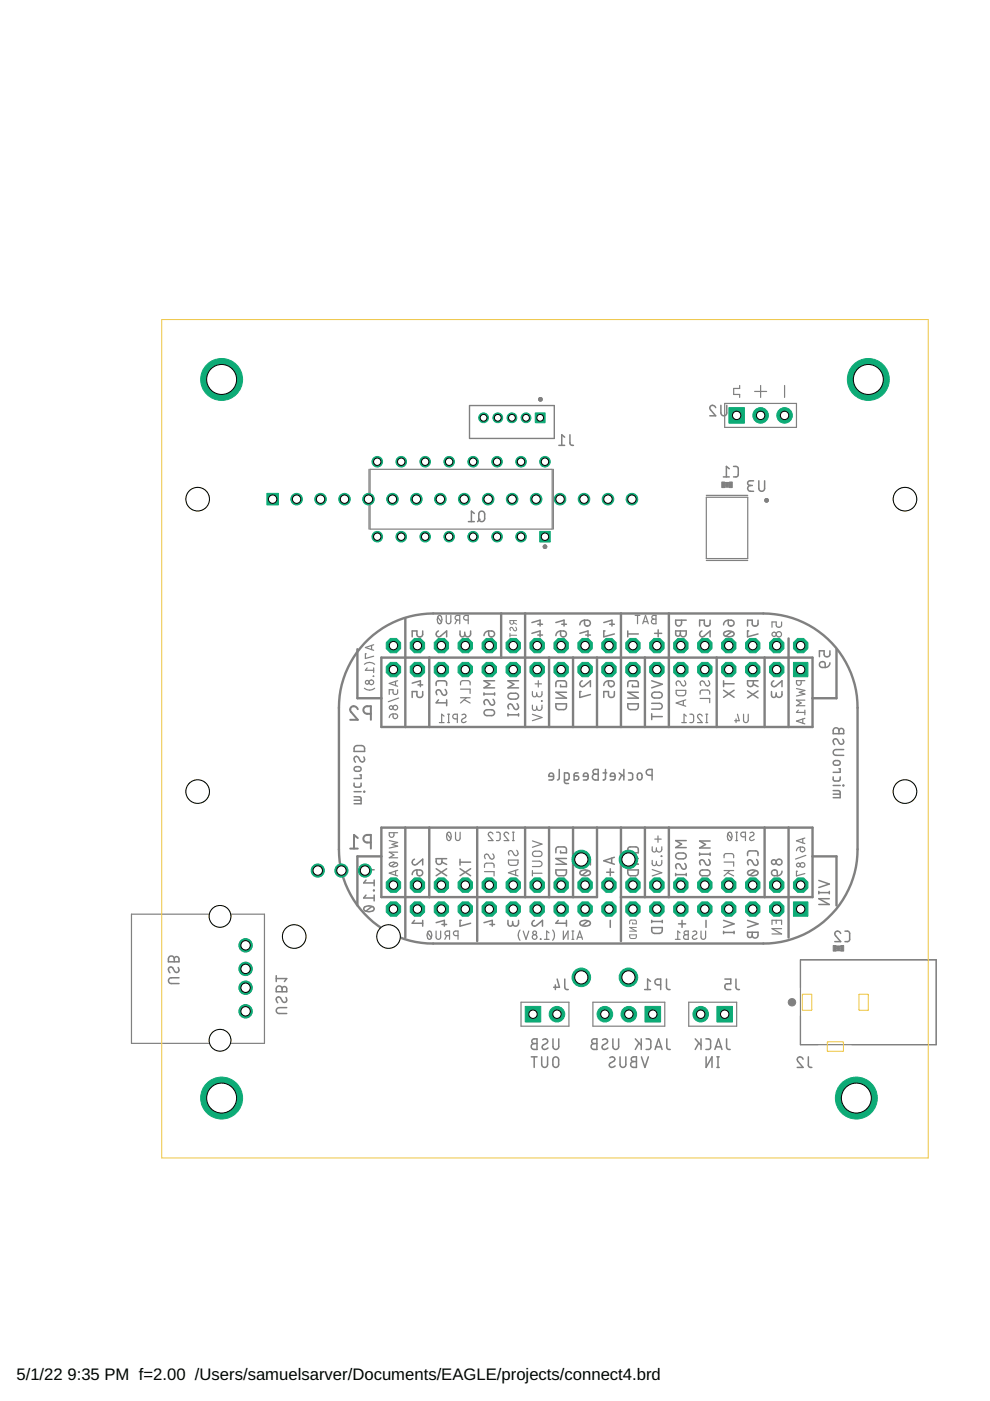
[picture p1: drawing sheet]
<svg xmlns="http://www.w3.org/2000/svg" width="210mm" height="297mm" viewBox="0 0 210 297" stroke-linecap="round" stroke-linejoin="round" font-family="sans-serif">
<defs><g id="words">
<g font-size="3.5">
<text x="3.5" y="292.5">5/1/22</text>
<text x="14.3" y="292.5">9:35 PM f=2.00 /Users/samuelsarver/Documents/EAGLE/projects/connect4.brd</text>
</g>
</g></defs>
<g fill="none" stroke="#808080" stroke-width=".32">
<path d="M118.5 94.4h1.2M119.7 92.7l-.6-.5v2.2M120.8 92.2l.1 1.9 .3 .3h.4M151.7 86.4a.62 .62 0 0 0-.8-.4 .62 .62 0 0 0-.2 .9l1 1.3h-1.2M152.8 85.9v1.6a.62 .62 0 0 0 .7 .7 .62 .62 0 0 0 .6-.7v-1.6M154.6 99.4l-.6-.5v2.2M155.5 98.9h.7l.3 .5-.1 1.5-.2 .2h-.7M99.3 110.6h1.3M100.6 108.9l-.7-.5v2.2M101.8 108.5l.5-.1 .3 .2 .2 1.4a.62 .62 0 0 1-.7 .6 .62 .62 0 0 1-.6-.6v-1.2zM101.8 110.1l-.5 .5M153.4 101.1h1.2"/>
<path d="M153.6 103.3h1M153.6 102.3h1M159.1 102.9a.61 .61 0 0 0-.6 .6 .61 .61 0 0 0 .6 .7h.7M159.8 101.9h-.8a.5 .5 0 0 0-.5 .5 .5 .5 0 0 0 .5 .5h.5M160.9 101.9v1.6a.61 .61 0 0 0 .6 .7 .61 .61 0 0 0 .6-.7v-1.6M89.6 133.8v.7a.62 .62 0 0 1-.6 .5 .62 .62 0 0 1-.6-.5v-.7h-1v1.2M93 133.8a.61 .61 0 0 0-.5 .8 .61 .61 0 0 0 1 .2l1.2-1v1.2M97.5 133.8v.7a.5 .5 0 0 0 .5 .5 .5 .5 0 0 0 .5-.5v-.5M99.8 133.8v.6a.62 .62 0 0 1-.6 .6 .62 .62 0 0 1-.7-.6M103.6 133.8h.6a.63 .63 0 0 1 .7 .6 .63 .63 0 0 1-.6 .6 .63 .63 0 0 1-.7-.5zM103.6 133.8l-.7 .3-.3 .7M112.8 132l1.7-.5v1.2"/>
<path d="M112.8 134.3l1.7-.5v1.2M114 132.4h1M114 134.6h1M117.9 132l1.7-.5v1.2M118.9 133.8h.6a.63 .63 0 0 1 .6 .6 .63 .63 0 0 1-.6 .6 .63 .63 0 0 1-.6-.5zM118.9 133.8l-.7 .3-.3 .7M119.1 132.4h1M122.9 134.3l1.8-.5v1.2M123.9 131.5a1.07 1.07 0 0 1 1.2 .2 .63 .63 0 0 1-.3 1 .63 .63 0 0 1-.9-.5zM123.9 131.5l-.7 .3-.3 .7M124.2 134.6h1M128 132l1.8-.5v1.2"/>
<path d="M128.3 133.8h-.3v1.2l2.3-.6M129.3 132.4h1M133.1 133.8v1.2M133.1 134.4h2.2M138.8 134.3h1.5M139.6 133.5v1.5M143.3 133.8h2.2v.6a.62 .62 0 0 1-.6 .6 .62 .62 0 0 1-.6-.6 .5 .5 0 0 1-.5 .5 .5 .5 0 0 1-.5-.5zM144.3 133.8v.6M144.5 131.5v.6a.62 .62 0 0 1-.6 .6 .62 .62 0 0 1-.6-.6v-.6h2.2M148.8 133.8a.62 .62 0 0 0-.4 .9 .62 .62 0 0 0 .9 .1l1.3-1v1.2M150.6 131.5v.7a.63 .63 0 0 1-.7 .5 .63 .63 0 0 1-.6-.5v-.7h-1v1.2M153.6 134.1a1.39 1.39 0 0 1 2 .3 1.31 1.31 0 0 1-1.9 .4l-.3-.4z"/>
<path d="M154.4 131.5h.6a.62 .62 0 0 1 .6 .6 .62 .62 0 0 1-.5 .6 .62 .62 0 0 1-.7-.5zM154.4 131.5l-.7 .3-.3 .7M155.2 133.9l-1.3 1M158.7 133.8h-.2v1.2l2.2-.6M160.7 131.5v.7a.63 .63 0 0 1-.6 .5 .63 .63 0 0 1-.6-.5v-.7h-1v1.2M176 138v.7a.63 .63 0 0 1-.7 .5 .63 .63 0 0 1-.6-.5v-.7h-1v1.2M75.2 158.3l.5-.2h1.2l.4 .4v.8h-2.2zM87.4 144.8l1.7-.5v1.3M88.6 145.2h1M89.6 146.6v.8a.62 .62 0 0 1-.6 .5 .62 .62 0 0 1-.6-.5v-.8h-1v1.3M92.5 145.3v-.6l.5-.4 1.4 .1 .3 .3v.6M93 148.4l-.5 .6h2.2"/>
<path d="M94.4 146.2a.63 .63 0 0 1 .3 .7 .63 .63 0 0 1-.7 .5l-.6-.9a.57 .57 0 0 0-.9-.1 .57 .57 0 0 0 .1 .9M94.7 148.4v1.2M102.6 147.2h2.3M102.6 146.9v.5M102.7 150.7l.6-.2h.9a.62 .62 0 0 1 .7 .6 .62 .62 0 0 1-.7 .6l-1.3-.1-.3-.5zM104.5 148.3a.63 .63 0 0 1 .4 .7 .63 .63 0 0 1-.7 .5l-.7-.9a.56 .56 0 0 0-.8-.1 .56 .56 0 0 0 .1 .9M104.9 144.3h-2.3l1.3 .8-1.3 .7h2.3M104.9 146.9v.5M107.7 151.6h2.2M107.7 151.3v.5M107.8 147.2l.3-.2h1.2a.62 .62 0 0 1 .6 .6 .62 .62 0 0 1-.6 .6l-1.4-.1-.2-.5zM109.6 149.2a.65 .65 0 0 1 .4 .8 .65 .65 0 0 1-.7 .4l-.7-.9a.56 .56 0 0 0-.8 0 .56 .56 0 0 0 .1 .8"/>
<path d="M109.9 144.3h-2.2l1.2 .8-1.2 .7h2.2M109.9 151.3v.5M117.9 149.2h2.2v.8l-.4 .4h-1.4l-.4-.4zM118.9 145.2v.4h1.2v-.9l-.3-.3h-1.6l-.3 .3v.9M120.1 146.8h-2.2l2.2 1.2h-2.2M123.2 146.6h-.3v1.3l2.3-.6M123.4 144.3a.62 .62 0 0 0-.5 .9 .62 .62 0 0 0 1 .2l1.3-1.1v1.3M129 144.3h.6a.63 .63 0 0 1 .6 .6 .63 .63 0 0 1-.5 .7 .63 .63 0 0 1-.7-.5zM129 144.3l-.7 .3-.3 .7M130.3 146.6v.8a.64 .64 0 0 1-.7 .5 .64 .64 0 0 1-.6-.5v-.8h-1v1.3M133.1 149.2h2.2v.8l-.4 .4h-1.4l-.4-.4zM134.1 145.2v.4h1.2v-.9l-.3-.3h-1.6l-.3 .3v.9"/>
<path d="M135.3 146.8h-2.2l2.2 1.2h-2.2M138.2 149.1h1.6a.61 .61 0 0 1 .6 .6 .61 .61 0 0 1-.6 .6h-1.6M138.2 144.3l2.2 .8-2.2 .7M138.2 151.9h2.2M138.2 151.3v1.3M138.3 147l.5-.3h1a.62 .62 0 0 1 .6 .7 .62 .62 0 0 1-.6 .6l-1.4-.1-.2-.3zM153.4 145h2.2M153.4 144.3v1.3M153.4 146.3l2.2 1.5M155.6 146.3l-2.2 1.5M158.5 146.5l2.2 1.5M159.7 144.3v.7a.61 .61 0 0 1-.6 .6 .61 .61 0 0 1-.6-.6v-.7h2.2"/>
<path d="M159.7 145.1l1 .5M160.7 146.5l-2.2 1.5M163.6 146.6v.8a.5 .5 0 0 0 .5 .5 .5 .5 0 0 0 .5-.5v-.5M164.1 144.3a.62 .62 0 0 0-.5 .9 .62 .62 0 0 0 1 .2l1.2-1.1v1.3M165.8 146.6v.7a.61 .61 0 0 1-.6 .6 .61 .61 0 0 1-.6-.6M173.8 140.5a.62 .62 0 0 1 .7-.2 .62 .62 0 0 1 .5 .5v.7h-.8l-.4-.4zM176 140.5l-.3 .7-.7 .3M176.8 154.6a.62 .62 0 0 1 .7-.3 .62 .62 0 0 1 .4 .6 .5 .5 0 0 1 .5-.5 .5 .5 0 0 1 .5 .5v.7h-2.2zM177.9 154.9v.7M178.7 156.8a.56 .56 0 0 1 .1 .8 .56 .56 0 0 1-.9 0l-.3-.7a.56 .56 0 0 0-.9-.1 .56 .56 0 0 0 .1 .8l.2 .3M178.9 158.9h-1.6a.61 .61 0 0 0-.6 .6 .61 .61 0 0 0 .6 .6h1.6M75.1 168.9l1.2 .1 .3 .3v1.1h-1.5"/>
<path d="M75.1 166v.7l.3 .2 1.1-.1 .1-.8M75.1 169.7h1.5M75.1 167.9h1.5M75.2 162.7l.9-.2a.5 .5 0 0 1 .5 .5 .5 .5 0 0 1-.5 .5l-.9-.1-.1-.3zM76.3 164.3h.3v.8h-1.5M77.1 160.5a.56 .56 0 0 1 .1 .8 .56 .56 0 0 1-.8 0l-.4-.7a.57 .57 0 0 0-.8-.1 .57 .57 0 0 0 0 .9l.2 .2M77.2 167.8l.1 .1zM117.4 164.6h-1a.52 .52 0 0 1 .3-.7 .52 .52 0 0 1 .7 .5l-.1 .8-.9 .2M118.6 163.1v2l-.4 .3M119.7 165.4h.6l.3-.3 .1-.8-.3-.4h-.7v1.8l.2 .4h.6M122.6 163.9h-.5l-.3 .2-.1 1.3h.6a.43 .43 0 0 0 .4-.5 .43 .43 0 0 0-.4-.4h-.6M124.7 164.6h-1a.52 .52 0 0 1 .4-.7 .52 .52 0 0 1 .6 .5l-.1 .8-.9 .2"/>
<path d="M125.9 163.3l.9-.2v2.3h-.6a.62 .62 0 0 1-.6-.6 .62 .62 0 0 1 .6-.7l-.5-.4zM126.2 164.1h.6M127.9 163.9h.7M128.4 163.1v2l-.5 .3M130.4 164.6h-1a.52 .52 0 0 1 .4-.7 .52 .52 0 0 1 .6 .5l-.1 .8-.9 .2M131.3 163.9l1 .7M131.8 164.3l-.5 1.1M132.3 163.1v2.3M133.3 163.9h.6l.2 .4v.8l-.3 .3h-.5M135.2 164.1l.5-.2a.84 .84 0 0 1 .2 1.4l-.4 .1-.4-.4zM138.3 164.4h-.7a.62 .62 0 0 1-.6-.6 .62 .62 0 0 1 .6-.7h.7v2.3M145.5 178.2h-2.2l1.2 .8-1.2 .7h2.2"/>
<path d="M150.6 178.3h-2.3l1.3 .7-1.3 .8h2.3M176.7 167.6h1.1l.3 .4v1.1h-1.4M176.7 164.7v.7l.3 .2 1-.1 .1-.8M176.7 168.4h1.4M176.7 166.5h1.4M176.8 161.4l.9-.2a.5 .5 0 0 1 .4 .5 .5 .5 0 0 1-.4 .5l-.9-.1-.1-.3zM177.9 163h.2v.7h-1.4M178.8 166.5l.1 .1zM77.3 192.3a1.67 1.67 0 0 1 2 .2v.2a1.37 1.37 0 0 1-1.9 .4l-.3-.4zM77.6 186.6l-.5 .6h2.2M77.6 189.8l-.5 .6h2.2M78.3 184.4v.6a.61 .61 0 0 1-.6 .7 .61 .61 0 0 1-.6-.7v-.6h2.2"/>
<path d="M78.8 192.2l-1.2 1M79.2 188.7l.1 .1zM79.3 186.6v1.2M79.3 189.8v1.2M87.9 182.2a.62 .62 0 0 0-.5 .8 .62 .62 0 0 0 1 .2l1.2-1v1.2M87.9 195.1l-.5 .6h2.2M88.4 184.4h.6a.62 .62 0 0 1 .6 .6 .62 .62 0 0 1-.5 .7 .62 .62 0 0 1-.7-.5zM88.4 184.4l-.7 .3-.3 .7M89.6 195.1v1.3M92.5 184.2l2.2 1.5M92.5 195.6l1.7-.5v1.3M93.7 182.1v.6a.61 .61 0 0 1-.6 .6 .61 .61 0 0 1-.6-.6v-.6h2.2"/>
<path d="M93.7 182.8l1 .5M93.7 196h1M94.7 184.2l-2.2 1.5M97.5 182.8h2.3M97.5 182.2v1.2M97.5 184.2l2.3 1.5M97.8 195.1h-.3v1.3l2.3-.7M99.8 184.2l-2.3 1.5M102.6 195.6l1.8-.5v1.3M103.9 196h1M107.7 195.1v.8a.5 .5 0 0 0 .5 .5 .5 .5 0 0 0 .5-.5v-.5M109.9 195.1v.6a.62 .62 0 0 1-.6 .7 .62 .62 0 0 1-.6-.7"/>
<path d="M113.3 195.1a.62 .62 0 0 0-.5 .9 .62 .62 0 0 0 1 .2l1.2-1.1v1.3M117.9 184.4h2.2v.9l-.4 .4h-1.4l-.4-.4zM118.4 195.1l-.5 .6h2.2M118.9 180.4v.4h1.2v-.9l-.5-.3h-1.4l-.3 .3v.9M120.1 195.1v1.3M120.1 182h-2.2l2.2 1.2h-2.2M123.1 184.7a1.7 1.7 0 0 1 2 .2 .92 .92 0 0 1-1.3 .8l-.7-.3-.2-.3zM123.1 195.4a1.7 1.7 0 0 1 2 .2 .92 .92 0 0 1-1.3 .7l-.7-.2-.2-.4zM123.4 182.2a.62 .62 0 0 0-.5 .8 .62 .62 0 0 0 1 .2l1.3-1v1.2M124.7 184.6l-1.3 1M124.7 195.3l-1.3 1M128.6 184.9h1.5"/>
<path d="M129.4 184.2v1.5M129.4 195.1v1.5M129.7 181.9v1.1M130.3 181.8l-2.3 .7 2.3 .7M133.1 184.4h2.2v.9l-.4 .4h-1.4l-.4-.4zM134.1 180.4v.4h1.2v-.9l-.5-.3h-1.4l-.3 .3v.9M135.3 182h-2.2l2.2 1.2h-2.2M138.2 196.7h2.2a1.07 1.07 0 0 1-.2 1.1l-.4 .1-1.4-.1-.2-.3zM138.2 195.1v.5M138.2 195.4h2.2M140.4 195.1v.5M143.3 185.4h2.2"/>
<path d="M143.3 185.2v.5M143.4 181.1l.5-.3h1a.62 .62 0 0 1 .6 .7 .62 .62 0 0 1-.6 .6l-1.4-.1-.2-.3zM143.9 195.9h1.5M144.6 195.1v1.5M145.2 183.1a.64 .64 0 0 1 .3 .7 .64 .64 0 0 1-.7 .5l-.6-.9a.56 .56 0 0 0-.9-.1 .56 .56 0 0 0 .1 .9M145.5 185.2v.5M148.3 181.1h2.3M148.3 180.8v.6M148.6 184.6l1.3-.2a.61 .61 0 0 1 .7 .7 .61 .61 0 0 1-.7 .6h-1a.62 .62 0 0 1-.5-.5 .62 .62 0 0 1 .2-.6zM149.7 195.1v1.5M150.3 182.2a.65 .65 0 0 1 .3 .8 .65 .65 0 0 1-.7 .5l-.6-1a.56 .56 0 0 0-.9 0 .56 .56 0 0 0 .1 .8M150.6 180.8v.6"/>
<path d="M153.4 197.5v.5M153.4 195.1l2.2 .8-2.2 .7M153.4 197.7h2.2M155.6 197.5v.5M158.5 181.4v-.7l.5-.3 1.5 .1 .2 .2v.7M158.5 197.7h2.2v.6a.61 .61 0 0 1-.6 .6 .61 .61 0 0 1-.6-.6 .5 .5 0 0 1-.5 .5 .5 .5 0 0 1-.5-.5zM158.5 195.1l2.2 .8-2.2 .7M158.6 184.7a1.7 1.7 0 0 1 2.1 .2v.2a1.37 1.37 0 0 1-1.9 .4l-.3-.4zM159.5 197.7v.6M160.2 184.6l-1.2 1M160.4 182.2a.65 .65 0 0 1 .4 .8 .65 .65 0 0 1-.7 .5l-.7-1a.56 .56 0 0 0-.8 0 .56 .56 0 0 0 .1 .8M163.7 184.7a.62 .62 0 0 1 .6-.3 .62 .62 0 0 1 .5 .5v.8h-.8l-.4-.4z"/>
<path d="M165.8 184.7l-.3 .7-.7 .3M173.6 186.7l2.2 .7-2.2 .8M173.6 189.3h2.2M173.6 189v.5M175.8 189v.5M175.8 190.5h-2.2l2.2 1.3h-2.2M178.2 197.9a.62 .62 0 0 0-.8-.5 .62 .62 0 0 0-.2 1l1 1.2h-1.2M179.2 197.4h.7l.2 .5v1.6l-.3 .1h-.6M36 202.8h.7l.3 .5a.5 .5 0 0 1 .5-.5 .5 .5 0 0 1 .5 .5v.6h-2.3l.1-.8zM37 203.3v.6M37.8 205.1a.56 .56 0 0 1 .1 .9 .56 .56 0 0 1-.9 0l-.4-.7a.56 .56 0 0 0-.8-.1 .56 .56 0 0 0 .1 .8l.1 .2M38 207.3h-1.7a.61 .61 0 0 0-.6 .6 .61 .61 0 0 0 .6 .6h1.7"/>
<path d="M58.6 206.9v1.2M58.6 207.5h2.2l-.5 .6M58.8 209.1h.7l.3 .6a.49 .49 0 0 1 .5-.5 .49 .49 0 0 1 .5 .5v.6h-2.2v-.8zM59.8 209.7v.6M60.6 211.5a.56 .56 0 0 1 .1 .8 .56 .56 0 0 1-.8 0l-.4-.7a.56 .56 0 0 0-.8-.1 .56 .56 0 0 0 0 .9l.2 .2M60.8 213.6h-1.6a.62 .62 0 0 0-.6 .7 .62 .62 0 0 0 .6 .6h1.6M117.8 208.8v1M118.1 207.6l.5 1.7h-1.2M119.7 207.6l.1 1.9 .1 .2 .6 .1M136.7 209.8h1.2M137.9 208.1l-.6-.5v2.2M140.1 208.8h-.6a.61 .61 0 0 1-.6-.6 .61 .61 0 0 1 .6-.6h.6v2.2"/>
<path d="M141.3 207.6l.1 1.9 .1 .2 .6 .1M153.7 207.6h1.2v1h-.7a.62 .62 0 0 0-.5 .6 .62 .62 0 0 0 .5 .6h.7M156 207.6l.1 1.9 .3 .3h.4M177.3 201.5h1M177.3 200.6h1M112.6 224.1h1.3M112.9 220.4l1-.1v2.2h-.7a.62 .62 0 0 1-.6-.6 .62 .62 0 0 1 .6-.6l-.3-.2-.1-.2zM113.2 221.3h.7M113.3 224.1v2.2M114.9 224.1v1.6a.62 .62 0 0 0 .6 .6 .62 .62 0 0 0 .6-.6v-1.6M115.1 220.5a.55 .55 0 0 1 .8-.1 .55 .55 0 0 1 0 .8l-.7 .4a.56 .56 0 0 0-.1 .8 .56 .56 0 0 0 .9 0l.2-.2M117.2 220.3v1.6a.61 .61 0 0 0 .7 .6 .61 .61 0 0 0 .6-.6v-1.6"/>
<path d="M117.3 224.3a.62 .62 0 0 1 .7-.2 .62 .62 0 0 1 .4 .6v1a.61 .61 0 0 1-.6 .6 .61 .61 0 0 1-.6-.6zM125.6 220.4l1-.1v2.2h-.7a.62 .62 0 0 1-.6-.6 .62 .62 0 0 1 .6-.6l-.3-.2-.1-.2zM125.9 221.3h.7M127.8 220.5a.56 .56 0 0 1 .8-.2 .56 .56 0 0 1 0 .9l-.7 .4a.56 .56 0 0 0-.1 .8 .56 .56 0 0 0 .9 0l.2-.2M129.3 224.3a.55 .55 0 0 1 .8-.1 .55 .55 0 0 1 0 .8l-.7 .4a.55 .55 0 0 0 0 .8 .55 .55 0 0 0 .8 0l.2-.2M129.9 220.3v1.6a.61 .61 0 0 0 .7 .6 .61 .61 0 0 0 .6-.6v-1.6M131.5 224.1v1.6a.61 .61 0 0 0 .6 .6 .61 .61 0 0 0 .6-.6v-1.6M134 224.2l.9-.1v2.2h-.6a.62 .62 0 0 1-.6-.6 .62 .62 0 0 1 .6-.6l-.3-.1-.2-.3zM134.3 225.1h.6M134.7 220.3l1.3 1.3M135.4 221.1l-.7 1.4M136 220.3v2.2"/>
<path d="M136 224.1l.7 2.2 .8-2.2M137 220.3h.7l.3 .5-.1 1.5-.3 .2h-.6M138.9 222.5l.7-2.2 .8 2.2M139.1 222h1.1M141.4 220.3v1.9l.2 .2 .5 .1M147.4 220.3l1.2 1.3M148.1 221.1l-.7 1.4M148.6 220.3v2.2M149.7 220.3h.7l.3 .5-.1 1.5-.3 .2h-.6M149.7 224.1v2.2l1.3-2.2v2.2M151.6 222.5l.7-2.2 .8 2.2M151.8 222h1.1"/>
<path d="M152 226.3h.5M152 224.1h.5M152.2 224.1v2.2M154.1 220.3v1.9l.2 .2 .5 .1M170.3 224.6a.61 .61 0 0 0-.9-.5 .61 .61 0 0 0-.2 1l1.1 1.2h-1.3M171.4 224.1v1.9l.2 .2 .5 .1"/>
<circle cx="164.1" cy="182.8" r=".5"/>
<circle cx="165.2" cy="182.8" r=".62"/>
</g>
<g fill="none" stroke="#808080" stroke-width=".25">
<path d="M78.2 99.5v12.7M78.5 99.5h38.6v12.7h-38.6zM99.5 86h18v7h-18zM117.3 99.5v12.7M153.6 85.5h15.3v5.1h-15.3zM156.8 81.7v.7h-1.2v1.2h1.2v.7M160 83h2.5M161.3 81.7v2.6M166.3 81.7v2.6M149.8 105.4h8.7v13h-8.7zM149.8 105h8.7M149.8 118.8h8.7"/>
<path d="M77.7 138.6h-.2v1l1.7-.5M78.8 136.8v.9M79.2 136.7l-1.7 .6 1.7 .6M92.8 130.9l.8 1M92.9 130.6l.3-.1a1.06 1.06 0 0 1 0 1.7 1.09 1.09 0 0 1-.3-1.6zM94.6 130.5v1.3a.49 .49 0 0 0 .5 .5 .49 .49 0 0 0 .5-.5v-1.3M96.9 131.5l-.4 .7M97.5 131.5h-.5a.5 .5 0 0 1-.5-.5 .5 .5 0 0 1 .5-.5h.5v1.7M99.3 131.5h-.5a.5 .5 0 0 1-.5-.5 .5 .5 0 0 1 .5-.5h.5v1.7M134.7 130.5h1M135.2 130.5v1.7M136.3 132.2l.6-1.7 .6 1.7"/>
<path d="M136.4 131.8h.9M138.3 130.6l.8-.1v1.7h-.5a.49 .49 0 0 1-.5-.4 .49 .49 0 0 1 .5-.5l-.4-.3zM138.6 131.3h.5M165.7 131.9v.6a.59 .59 0 0 1-.6 .5 .59 .59 0 0 1-.5-.5v-.6h-.9v1.1M77.3 140.8a1.68 1.68 0 0 1 2.1 0M77.3 145.9a1.68 1.68 0 0 0 2.1 0M77.9 141.6l-.4 .5h1.7M79.1 143.3l.1 .1zM79.2 141.6v1M83.3 151.4h.5a.49 .49 0 0 1 .5 .4 .49 .49 0 0 1-.4 .5 .49 .49 0 0 1-.6-.3zM83.3 151.4l-.4 .1-.4 .6M83.9 144.5v.9"/>
<path d="M84.3 146.2v.6a.49 .49 0 0 1-.5 .4 .49 .49 0 0 1-.5-.4v-.6h-.8v1M84.3 144.3l-1.8 .6 1.8 .6M84.5 148l-2.2 .8M93.2 153.2h.9M94.1 151.8l-.5-.4v1.8M94.9 151.4h.4M94.9 153.2h.4M95.1 151.4v1.8M97 152.4h-.5a.5 .5 0 0 1-.5-.5 .5 .5 0 0 1 .5-.5h.5v1.8M97.6 145.2l.1-.6 .4-.3 1.4 .1 .2 .8M97.6 146.1h2.1v.9M97.6 147.9h2.1"/>
<path d="M97.9 151.6l.2-.1a.41 .41 0 0 1 .6 .1 .41 .41 0 0 1-.1 .6l-.6 .3a.42 .42 0 0 0-.1 .5 .42 .42 0 0 0 .6 .2l.3-.2M98.4 148.4l1.3 .7M98.9 147.9l-1.3 1.2M112.9 146.6v.7a.46 .46 0 0 0 .4 .4 .46 .46 0 0 0 .5-.4v-.4M112.9 149.5v.7a.46 .46 0 0 0 .4 .4 .46 .46 0 0 0 .5-.4v-.5M112.9 151.4l2 .7-2 .7M113.5 145h1.3M114.1 144.3v1.4M114.8 148.6l.1 .1zM114.9 146.6v.6a.56 .56 0 0 1-.5 .6 .56 .56 0 0 1-.6-.6M114.9 149.5v.6a.56 .56 0 0 1-.5 .5 .56 .56 0 0 1-.6-.5M143.4 146.4h2l-.1 .9-.5 .2h-1.1l-.3-.4z"/>
<path d="M144.5 153.2h1M144.9 148.5v1.1M145.1 144.3a.56 .56 0 0 1 .3 .8 .56 .56 0 0 1-.7 .2l-.5-.7a.51 .51 0 0 0-.8 0 .51 .51 0 0 0 .1 .7M145.4 148.4l-2 .7 2 .6M145.5 151.8l-.5-.4v1.8M146.3 151.4h.5l.3 .4-.2 1.3-.6 .1M148.4 147.2l.1-.6 .4-.3h1.3l.2 .3 .1 .6M148.4 148.1h2.1v.9M148.9 151.8a.49 .49 0 0 0-.7-.4 .49 .49 0 0 0-.2 .8l.9 1h-1M149.6 151.4h.5M149.6 153.2h.5M149.8 151.4v1.8"/>
<path d="M150.2 144.3a.56 .56 0 0 1 .3 .8 .56 .56 0 0 1-.8 .2l-.4-.7a.51 .51 0 0 0-.8 0 .51 .51 0 0 0 .1 .7M156.1 152.4v.8M156.4 151.4l.3 1.4h-.9M157.6 151.4v1.3a.5 .5 0 0 0 .5 .5 .5 .5 0 0 0 .5-.5v-1.3M168.9 146l1.7 .4-1.1 .4 1.1 .4-1.7 .4M169.3 150.6l-.4 .4h1.7M169.9 144.3v.5a.5 .5 0 0 1-.5 .5 .5 .5 0 0 1-.5-.5v-.5h1.7M170.2 152.4v.9M170.6 148.4h-1.7l1 .6-1 .6h1.7M170.6 150.6v1M170.6 152.3l-1.7 .6 1.7 .6M82.5 178.2l1.8 .4-1.2 .4 1.2 .4-1.8 .4"/>
<path d="M83.5 176.6v.4a.5 .5 0 0 1-.5 .5 .5 .5 0 0 1-.5-.5v-.4h1.8M94.8 176.8l.8 1M94.9 176.6l.3-.2a1.06 1.06 0 0 1 0 1.8 1.12 1.12 0 0 1-.3-1.6zM96.6 176.4v1.3a.49 .49 0 0 0 .5 .5 .49 .49 0 0 0 .5-.5v-1.3M104.5 176.8a.49 .49 0 0 0-.7-.3 .49 .49 0 0 0-.1 .7l.8 1h-1M105.3 176.4l.5 .1 .2 .3v1.2l-.2 .2h-.5M107.9 176.8a.49 .49 0 0 0-.7-.3 .49 .49 0 0 0-.2 .7l.9 1h-1M108.6 176.4h.4M108.6 178.2h.4M108.8 176.4v1.8M112.9 178.3l2 .7-2 .6M138.3 179.5v.7a.44 .44 0 0 0 .4 .5 .44 .44 0 0 0 .5-.5v-.5"/>
<path d="M138.8 177.9h1.4M139.5 177.2v1.4M140.3 179.5v.6a.57 .57 0 0 1-.6 .6 .57 .57 0 0 1-.5-.6M154.3 176.8l.8 1M154.5 176.6l.2-.2a1.06 1.06 0 0 1 0 1.8 1.12 1.12 0 0 1-.2-1.6zM156 176.4h.4M156 178.2h.4M156.2 176.4v1.8M158.1 177.4h-.6a.49 .49 0 0 1-.5-.5 .49 .49 0 0 1 .5-.5h.6v1.8M159 176.6l.6-.1 .3 .3-.2 .4-.6 .3a.45 .45 0 0 0 0 .7 .45 .45 0 0 0 .6-.1l.2-.1M169.7 179.6h.5a.49 .49 0 0 1 .4 .5 .49 .49 0 0 1-.4 .5 .49 .49 0 0 1-.5-.4zM169.7 179.6l-.5 .1-.3 .7"/>
<path d="M170.2 177.8v.9M170.6 177.7l-1.7 .6 1.7 .6M27.9 193.8h28.2v27.4h-28.2zM82.7 183a1.11 1.11 0 0 1 1.6 .3 1.03 1.03 0 0 1-1.8 0zM83.9 184.7v.9M83.9 182.9l-1 .8M84.3 180.7h-1.8l1 .6-1 .6h1.8M84.3 184.5l-1.8 .6 1.8 .6M90.7 197.8l.7 1M90.8 197.5l.3-.1a1.04 1.04 0 0 1 0 1.8 1.09 1.09 0 0 1-.3-1.7zM92.5 197.4v1.3a.49 .49 0 0 0 .4 .5 .49 .49 0 0 0 .5-.5v-1.3M94.7 198.4l-.4 .8"/>
<path d="M95.3 198.4h-.5a.49 .49 0 0 1-.5-.5 .49 .49 0 0 1 .5-.5h.5v1.8M97.1 198.4h-.5a.49 .49 0 0 1-.5-.5 .49 .49 0 0 1 .5-.5h.5v1.8M102.7 183.9l.1-.6 .4-.3 1.4 .1 .2 .8M102.7 184.8h2.1v.9M104.5 181a.56 .56 0 0 1 .3 .8 .56 .56 0 0 1-.8 .3l-.4-.8a.51 .51 0 0 0-.8 0 .51 .51 0 0 0 .1 .8M107.8 182.4h2v.7l-.3 .4h-1.3l-.4-.4zM109.3 184.5v1M109.6 180.3a.57 .57 0 0 1 .3 .7 .57 .57 0 0 1-.8 .3l-.5-.7a.5 .5 0 0 0-.7-.1 .5 .5 0 0 0 .1 .8M109.8 184.4l-2 .6 2 .7M110.3 197.2a1.75 1.75 0 0 0 0 2.2M110.9 197.4l.6 1.8 .6-1.8M112.9 182.6h1.4a.57 .57 0 0 1 .6 .6 .57 .57 0 0 1-.6 .5h-1.4"/>
<path d="M112.9 185.1h2M112.9 184.6v1.1M113.1 180.6l1.2-.1a.56 .56 0 0 1 .6 .5 .56 .56 0 0 1-.6 .6l-1.2-.1-.2-.4zM114.6 199.1l.1 .1zM115.4 199.2h1M116.4 197.8l-.5-.4v1.8M117.2 197.2a1.75 1.75 0 0 1 0 2.2M119.4 197.4v1.8l1-1.8v1.8M121.3 199.2h.4M121.3 197.4h.4M121.5 197.4v1.8M122.3 199.2l.6-1.8 .6 1.8"/>
<path d="M122.5 198.7h.9M138.3 182.4v.7a.44 .44 0 0 0 .4 .4 .44 .44 0 0 0 .5-.4v-.5M138.3 184.4l2 .6-2 .7M140.2 181.5l.1 .1zM140.3 182.4v.6a.57 .57 0 0 1-.6 .5 .57 .57 0 0 1-.5-.5M143.2 199.2h1M144.2 197.8l-.5-.4v1.8M145.1 197.5l.8-.1v1.8h-.5a.49 .49 0 0 1-.5-.5 .49 .49 0 0 1 .5-.5l-.3-.3zM145.4 198.2h.5M146.9 197.5l.6-.1 .2 .4-.1 .2-.6 .4a.45 .45 0 0 0-.1 .7 .45 .45 0 0 0 .7 0l.2-.2M148.6 197.4v1.3a.49 .49 0 0 0 .5 .5 .49 .49 0 0 0 .5-.5v-1.3M153.5 181.9v-.6l.5-.3h1.3l.2 .3 .1 .6"/>
<path d="M153.5 182.8h2.1v.9M153.5 184.6h2.1M154.3 185l1.3 .7M154.7 184.6l-1.2 1.1M163.7 196v-.9h2v.9M164.6 195.1v.7M165.7 196.9h-2l2 1.1h-2M169.1 184.7h-.2v1l1.7-.5M170.9 181.4l-2.2 .7M110.5 212.5h10.1v5.1h-10.1zM125.7 212.5h15.2v5.1h-15.2zM146 212.5h10.2v5.1h-10.2z"/>
<path d="M169.7 203.5h28.8v18h-28.8z"/>
<circle cx="164.1" cy="134.5" r=".46"/>
<circle cx="165.1" cy="134.5" r=".56"/>
<circle cx="77.9" cy="144.7" r=".39"/>
<circle cx="78.7" cy="144.7" r=".49"/>
<circle cx="82.9" cy="150" r=".39"/>
<circle cx="83.8" cy="150" r=".49"/>
<circle cx="113.4" cy="197.8" r=".39"/>
<circle cx="113.4" cy="198.7" r=".49"/>
<circle cx="169.3" cy="183.4" r=".39"/>
<circle cx="170.2" cy="183.4" r=".49"/>
<circle cx="52.1" cy="209.4" r="1.4"/>
<circle cx="52.1" cy="214.4" r="1.4"/>
<circle cx="52.1" cy="205.4" r="1.4"/>
<circle cx="52.1" cy="200.4" r="1.4"/>
</g>
<g fill="#808080" stroke="#808080" stroke-width=".21">
<circle cx="114.6" cy="84.7" r=".41"/>
<circle cx="162.5" cy="106.1" r=".4"/>
<circle cx="115.5" cy="115.9" r=".4"/>
<circle cx="167.9" cy="212.5" r=".8"/>
<circle cx="154.2" cy="102.8" r=".4"/>
<circle cx="177.8" cy="201.1" r=".4"/>
</g>
<g fill="#808080" stroke="#808080" stroke-width=".21">
<path d="M169.2 192.2h1.1v1.1h-1.1z"/>
<path d="M169.2 187.2h1.1v1h-1.1z"/>
<path d="M164.2 187.2h1v1h-1z"/>
<path d="M164.2 192.2h1v1.1h-1z"/>
<path d="M159.1 187.2h1v1h-1z"/>
<path d="M159.1 192.2h1v1.1h-1z"/>
<path d="M154 187.2h1v1h-1z"/>
<path d="M148.9 187.2h1v1h-1z"/>
<path d="M143.8 187.2h1.1v1h-1.1z"/>
<path d="M154 192.2h1v1.1h-1z"/>
<path d="M148.9 192.2h1v1.1h-1z"/>
<path d="M143.8 192.2h1.1v1.1h-1.1z"/>
<path d="M138.8 187.2h1v1h-1z"/>
<path d="M138.8 192.2h1v1.1h-1z"/>
<path d="M133.7 187.2h1v1h-1z"/>
<path d="M133.7 192.2h1v1.1h-1z"/>
<path d="M128.6 187.2h1v1h-1z"/>
<path d="M128.6 192.2h1v1.1h-1z"/>
<path d="M123.5 187.2h1.1v1h-1.1z"/>
<path d="M123.5 192.2h1.1v1.1h-1.1z"/>
<path d="M118.5 187.2h1v1h-1z"/>
<path d="M118.5 192.2h1v1.1h-1z"/>
<path d="M113.4 187.2h1v1h-1z"/>
<path d="M113.4 192.2h1v1.1h-1z"/>
<path d="M108.3 187.2h1v1h-1z"/>
<path d="M108.3 192.2h1v1.1h-1z"/>
<path d="M103.2 187.2h1v1h-1z"/>
<path d="M103.2 192.2h1v1.1h-1z"/>
<path d="M98.1 187.2h1.1v1h-1.1z"/>
<path d="M98.1 192.2h1.1v1.1h-1.1z"/>
<path d="M93.1 187.2h1v1h-1z"/>
<path d="M93.1 192.2h1v1.1h-1z"/>
<path d="M88 187.2h1v1h-1z"/>
<path d="M88 192.2h1v1.1h-1z"/>
<path d="M82.9 187.2h1v1h-1z"/>
<path d="M82.9 192.2h1v1.1h-1z"/>
<path d="M169.2 141.5h1.1v1h-1.1z"/>
<path d="M169.2 136.4h1.1v1h-1.1z"/>
<path d="M164.2 136.4h1v1h-1z"/>
<path d="M164.2 141.5h1v1h-1z"/>
<path d="M159.1 136.4h1v1h-1z"/>
<path d="M159.1 141.5h1v1h-1z"/>
<path d="M154 136.4h1v1h-1z"/>
<path d="M148.9 136.4h1v1h-1z"/>
<path d="M143.8 136.4h1.1v1h-1.1z"/>
<path d="M154 141.5h1v1h-1z"/>
<path d="M148.9 141.5h1v1h-1z"/>
<path d="M143.8 141.5h1.1v1h-1.1z"/>
<path d="M138.8 136.4h1v1h-1z"/>
<path d="M138.8 141.5h1v1h-1z"/>
<path d="M133.7 136.4h1v1h-1z"/>
<path d="M133.7 141.5h1v1h-1z"/>
<path d="M128.6 136.4h1v1h-1z"/>
<path d="M128.6 141.5h1v1h-1z"/>
<path d="M123.5 136.4h1.1v1h-1.1z"/>
<path d="M123.5 141.5h1.1v1h-1.1z"/>
<path d="M118.5 136.4h1v1h-1z"/>
<path d="M118.5 141.5h1v1h-1z"/>
<path d="M113.4 136.4h1v1h-1z"/>
<path d="M113.4 141.5h1v1h-1z"/>
<path d="M108.3 136.4h1v1h-1z"/>
<path d="M108.3 141.5h1v1h-1z"/>
<path d="M103.2 136.4h1v1h-1z"/>
<path d="M103.2 141.5h1v1h-1z"/>
<path d="M98.1 136.4h1.1v1h-1.1z"/>
<path d="M98.1 141.5h1.1v1h-1.1z"/>
<path d="M93.1 136.4h1v1h-1z"/>
<path d="M93.1 141.5h1v1h-1z"/>
<path d="M88 136.4h1v1h-1z"/>
<path d="M88 141.5h1v1h-1z"/>
<path d="M82.9 136.4h1v1h-1z"/>
<path d="M82.9 141.5h1v1h-1z"/>
<path d="M153 102.2h.6v1.2h-.6z"/>
<path d="M154.7 102.2h.6v1.2h-.6z"/>
<path d="M176.7 200.5h.5v1.2h-.5z"/>
<path d="M178.3 200.5h.6v1.2h-.6z"/>
</g>
<g fill="none" stroke="#808080" stroke-width=".51">
<path d="M75.8 137.6v10.4h5.1M77.3 136.4a20 20 0 0 1 14.5-6.3h70a20 20 0 0 1 20 20v30a20 20 0 0 1-20 19.9h-70a20 20 0 0 1-19.9-19.9v-30a19.9 19.9 0 0 1 5.4-13.7zM80.9 139.4h91.4v14.7h-91.4zM85.9 131v23.1M91 139.4v14.7M106.3 130v9.4M111.3 130v24.1M116.4 139.4v14.7M121.5 139.4v14.7M126.6 139.4v14.7M131.7 130v24.1M136.7 139.4v14.7"/>
<path d="M141.8 130v24.1M152 139.4v14.7M162.1 139.4v14.7M167.2 135.4v18.7M177.4 137.6v10.4h-5.1M85.9 175.5v23.3M91 175.5v14.7M101.2 175.5v24M111.3 175.5v14.7M116.4 175.5v14.7M121.5 175.5v14.7M126.6 175.5v14.7h-45.7v-14.7h91.4v14.7h-40.6"/>
<path d="M131.7 175.5v24M136.7 175.5v14.7M141.8 175.5v14.7M162.1 175.5v14.7M167.2 175.5v23.3M80.9 181.6h-5.1v10.4M172.3 181.6h5.1v10.4"/>
</g>
<path d="M108.1 134.3v.8M108.1 134.7h1.4M108.9 131.6v.4a.39 .39 0 0 1-.4 .4 .39 .39 0 0 1-.4-.4v-.4h1.4M108.9 132l.6 .4M109.3 133a.39 .39 0 0 1 .3 .5 .39 .39 0 0 1-.6 .2l-.3-.5a.36 .36 0 0 0-.5-.1 .36 .36 0 0 0 0 .6M133.5 198.2h1.4v.6l-.2 .2h-.9l-.3-.2zM134.1 195.6v.3h.8v-.6l-.3-.2h-.9l-.2 .2v.6M134.9 196.6h-1.4l1.4 .8h-1.4" fill="none" stroke="#808080" stroke-width=".21"/>
<path d="M75.9 150.4a.79 .79 0 0 0-1.2-.6 .79 .79 0 0 0-.2 1.2l1.4 1.6h-1.6M78.6 151.3h-.8a.8 .8 0 0 1-.8-.8 .8 .8 0 0 1 .8-.8h.8v2.9M74.3 179.9h1.6M75.9 177.7l-.8-.7v2.9M78.6 178.6h-.8a.8 .8 0 0 1-.8-.8 .8 .8 0 0 1 .8-.8h.8v2.9" fill="none" stroke="#808080" stroke-width=".42"/>
<path d="M113.5 87.5h2.1v2.1h-2.1z" fill="#0dab76" stroke="#0dab76" stroke-width=".21"/>
<circle cx="114.5" cy="88.6" r=".72" fill="#fff" stroke="#000" stroke-width=".21"/>
<circle cx="111.5" cy="88.6" r="1.04" fill="#0dab76" stroke="#0dab76" stroke-width=".21"/>
<circle cx="111.5" cy="88.6" r=".72" fill="#fff" stroke="#000" stroke-width=".21"/>
<circle cx="108.5" cy="88.6" r="1.04" fill="#0dab76" stroke="#0dab76" stroke-width=".21"/>
<circle cx="108.5" cy="88.6" r=".72" fill="#fff" stroke="#000" stroke-width=".21"/>
<circle cx="105.5" cy="88.6" r="1.04" fill="#0dab76" stroke="#0dab76" stroke-width=".21"/>
<circle cx="105.5" cy="88.6" r=".72" fill="#fff" stroke="#000" stroke-width=".21"/>
<circle cx="102.5" cy="88.6" r="1.04" fill="#0dab76" stroke="#0dab76" stroke-width=".21"/>
<circle cx="102.5" cy="88.6" r=".72" fill="#fff" stroke="#000" stroke-width=".21"/>
<circle cx="47" cy="232.8" r="4.4" fill="#0dab76" stroke="#0dab76" stroke-width=".21"/>
<circle cx="47" cy="232.8" r="3.2" fill="#fff" stroke="#000" stroke-width=".21"/>
<path d="M168.2 191.2h3.1v3.1h-3.1z" fill="#0dab76" stroke="#0dab76" stroke-width=".21"/>
<circle cx="169.8" cy="192.7" r=".89" fill="#fff" stroke="#000" stroke-width=".21"/>
<circle cx="169.8" cy="187.7" r="1.65" fill="#0dab76" stroke="#0dab76" stroke-width=".21"/>
<circle cx="169.8" cy="187.7" r=".89" fill="#fff" stroke="#000" stroke-width=".21"/>
<circle cx="164.7" cy="192.7" r="1.65" fill="#0dab76" stroke="#0dab76" stroke-width=".21"/>
<circle cx="164.7" cy="192.7" r=".89" fill="#fff" stroke="#000" stroke-width=".21"/>
<circle cx="164.7" cy="187.7" r="1.65" fill="#0dab76" stroke="#0dab76" stroke-width=".21"/>
<circle cx="164.7" cy="187.7" r=".89" fill="#fff" stroke="#000" stroke-width=".21"/>
<circle cx="159.6" cy="192.7" r="1.65" fill="#0dab76" stroke="#0dab76" stroke-width=".21"/>
<circle cx="159.6" cy="192.7" r=".89" fill="#fff" stroke="#000" stroke-width=".21"/>
<circle cx="159.6" cy="187.7" r="1.65" fill="#0dab76" stroke="#0dab76" stroke-width=".21"/>
<circle cx="159.6" cy="187.7" r=".89" fill="#fff" stroke="#000" stroke-width=".21"/>
<circle cx="154.5" cy="192.7" r="1.65" fill="#0dab76" stroke="#0dab76" stroke-width=".21"/>
<circle cx="154.5" cy="192.7" r=".89" fill="#fff" stroke="#000" stroke-width=".21"/>
<circle cx="154.5" cy="187.7" r="1.65" fill="#0dab76" stroke="#0dab76" stroke-width=".21"/>
<circle cx="154.5" cy="187.7" r=".89" fill="#fff" stroke="#000" stroke-width=".21"/>
<circle cx="149.4" cy="192.7" r="1.65" fill="#0dab76" stroke="#0dab76" stroke-width=".21"/>
<circle cx="149.4" cy="192.7" r=".89" fill="#fff" stroke="#000" stroke-width=".21"/>
<circle cx="149.4" cy="187.7" r="1.65" fill="#0dab76" stroke="#0dab76" stroke-width=".21"/>
<circle cx="149.4" cy="187.7" r=".89" fill="#fff" stroke="#000" stroke-width=".21"/>
<circle cx="144.4" cy="192.7" r="1.65" fill="#0dab76" stroke="#0dab76" stroke-width=".21"/>
<circle cx="144.4" cy="192.7" r=".89" fill="#fff" stroke="#000" stroke-width=".21"/>
<circle cx="144.4" cy="187.7" r="1.65" fill="#0dab76" stroke="#0dab76" stroke-width=".21"/>
<circle cx="144.4" cy="187.7" r=".89" fill="#fff" stroke="#000" stroke-width=".21"/>
<circle cx="139.3" cy="192.7" r="1.65" fill="#0dab76" stroke="#0dab76" stroke-width=".21"/>
<circle cx="139.3" cy="192.7" r=".89" fill="#fff" stroke="#000" stroke-width=".21"/>
<circle cx="139.3" cy="187.7" r="1.65" fill="#0dab76" stroke="#0dab76" stroke-width=".21"/>
<circle cx="139.3" cy="187.7" r=".89" fill="#fff" stroke="#000" stroke-width=".21"/>
<circle cx="134.2" cy="192.7" r="1.65" fill="#0dab76" stroke="#0dab76" stroke-width=".21"/>
<circle cx="134.2" cy="192.7" r=".89" fill="#fff" stroke="#000" stroke-width=".21"/>
<circle cx="134.2" cy="187.7" r="1.65" fill="#0dab76" stroke="#0dab76" stroke-width=".21"/>
<circle cx="134.2" cy="187.7" r=".89" fill="#fff" stroke="#000" stroke-width=".21"/>
<circle cx="129.1" cy="192.7" r="1.65" fill="#0dab76" stroke="#0dab76" stroke-width=".21"/>
<circle cx="129.1" cy="192.7" r=".89" fill="#fff" stroke="#000" stroke-width=".21"/>
<circle cx="129.1" cy="187.7" r="1.65" fill="#0dab76" stroke="#0dab76" stroke-width=".21"/>
<circle cx="129.1" cy="187.7" r=".89" fill="#fff" stroke="#000" stroke-width=".21"/>
<circle cx="124.1" cy="192.7" r="1.65" fill="#0dab76" stroke="#0dab76" stroke-width=".21"/>
<circle cx="124.1" cy="192.7" r=".89" fill="#fff" stroke="#000" stroke-width=".21"/>
<circle cx="124.1" cy="187.7" r="1.65" fill="#0dab76" stroke="#0dab76" stroke-width=".21"/>
<circle cx="124.1" cy="187.7" r=".89" fill="#fff" stroke="#000" stroke-width=".21"/>
<circle cx="119" cy="192.7" r="1.65" fill="#0dab76" stroke="#0dab76" stroke-width=".21"/>
<circle cx="119" cy="192.7" r=".89" fill="#fff" stroke="#000" stroke-width=".21"/>
<circle cx="119" cy="187.7" r="1.65" fill="#0dab76" stroke="#0dab76" stroke-width=".21"/>
<circle cx="119" cy="187.7" r=".89" fill="#fff" stroke="#000" stroke-width=".21"/>
<circle cx="113.9" cy="192.7" r="1.65" fill="#0dab76" stroke="#0dab76" stroke-width=".21"/>
<circle cx="113.9" cy="192.7" r=".89" fill="#fff" stroke="#000" stroke-width=".21"/>
<circle cx="113.9" cy="187.7" r="1.65" fill="#0dab76" stroke="#0dab76" stroke-width=".21"/>
<circle cx="113.9" cy="187.7" r=".89" fill="#fff" stroke="#000" stroke-width=".21"/>
<circle cx="108.8" cy="192.7" r="1.65" fill="#0dab76" stroke="#0dab76" stroke-width=".21"/>
<circle cx="108.8" cy="192.7" r=".89" fill="#fff" stroke="#000" stroke-width=".21"/>
<circle cx="108.8" cy="187.7" r="1.65" fill="#0dab76" stroke="#0dab76" stroke-width=".21"/>
<circle cx="108.8" cy="187.7" r=".89" fill="#fff" stroke="#000" stroke-width=".21"/>
<circle cx="103.7" cy="192.7" r="1.65" fill="#0dab76" stroke="#0dab76" stroke-width=".21"/>
<circle cx="103.7" cy="192.7" r=".89" fill="#fff" stroke="#000" stroke-width=".21"/>
<circle cx="103.7" cy="187.7" r="1.65" fill="#0dab76" stroke="#0dab76" stroke-width=".21"/>
<circle cx="103.7" cy="187.7" r=".89" fill="#fff" stroke="#000" stroke-width=".21"/>
<circle cx="98.7" cy="192.7" r="1.65" fill="#0dab76" stroke="#0dab76" stroke-width=".21"/>
<circle cx="98.7" cy="192.7" r=".89" fill="#fff" stroke="#000" stroke-width=".21"/>
<circle cx="98.7" cy="187.7" r="1.65" fill="#0dab76" stroke="#0dab76" stroke-width=".21"/>
<circle cx="98.7" cy="187.7" r=".89" fill="#fff" stroke="#000" stroke-width=".21"/>
<circle cx="93.6" cy="192.7" r="1.65" fill="#0dab76" stroke="#0dab76" stroke-width=".21"/>
<circle cx="93.6" cy="192.7" r=".89" fill="#fff" stroke="#000" stroke-width=".21"/>
<circle cx="93.6" cy="187.7" r="1.65" fill="#0dab76" stroke="#0dab76" stroke-width=".21"/>
<circle cx="93.6" cy="187.7" r=".89" fill="#fff" stroke="#000" stroke-width=".21"/>
<circle cx="88.5" cy="192.7" r="1.65" fill="#0dab76" stroke="#0dab76" stroke-width=".21"/>
<circle cx="88.5" cy="192.7" r=".89" fill="#fff" stroke="#000" stroke-width=".21"/>
<circle cx="88.5" cy="187.7" r="1.65" fill="#0dab76" stroke="#0dab76" stroke-width=".21"/>
<circle cx="88.5" cy="187.7" r=".89" fill="#fff" stroke="#000" stroke-width=".21"/>
<circle cx="83.4" cy="192.7" r="1.65" fill="#0dab76" stroke="#0dab76" stroke-width=".21"/>
<circle cx="83.4" cy="192.7" r=".89" fill="#fff" stroke="#000" stroke-width=".21"/>
<circle cx="83.4" cy="187.7" r="1.65" fill="#0dab76" stroke="#0dab76" stroke-width=".21"/>
<circle cx="83.4" cy="187.7" r=".89" fill="#fff" stroke="#000" stroke-width=".21"/>
<path d="M168.2 140.4h3.1v3.1h-3.1z" fill="#0dab76" stroke="#0dab76" stroke-width=".21"/>
<circle cx="169.8" cy="142" r=".89" fill="#fff" stroke="#000" stroke-width=".21"/>
<circle cx="169.8" cy="136.9" r="1.65" fill="#0dab76" stroke="#0dab76" stroke-width=".21"/>
<circle cx="169.8" cy="136.9" r=".89" fill="#fff" stroke="#000" stroke-width=".21"/>
<circle cx="164.7" cy="142" r="1.65" fill="#0dab76" stroke="#0dab76" stroke-width=".21"/>
<circle cx="164.7" cy="142" r=".89" fill="#fff" stroke="#000" stroke-width=".21"/>
<circle cx="164.7" cy="136.9" r="1.65" fill="#0dab76" stroke="#0dab76" stroke-width=".21"/>
<circle cx="164.7" cy="136.9" r=".89" fill="#fff" stroke="#000" stroke-width=".21"/>
<circle cx="159.6" cy="142" r="1.65" fill="#0dab76" stroke="#0dab76" stroke-width=".21"/>
<circle cx="159.6" cy="142" r=".89" fill="#fff" stroke="#000" stroke-width=".21"/>
<circle cx="159.6" cy="136.9" r="1.65" fill="#0dab76" stroke="#0dab76" stroke-width=".21"/>
<circle cx="159.6" cy="136.9" r=".89" fill="#fff" stroke="#000" stroke-width=".21"/>
<circle cx="154.5" cy="142" r="1.65" fill="#0dab76" stroke="#0dab76" stroke-width=".21"/>
<circle cx="154.5" cy="142" r=".89" fill="#fff" stroke="#000" stroke-width=".21"/>
<circle cx="154.5" cy="136.9" r="1.65" fill="#0dab76" stroke="#0dab76" stroke-width=".21"/>
<circle cx="154.5" cy="136.9" r=".89" fill="#fff" stroke="#000" stroke-width=".21"/>
<circle cx="149.4" cy="142" r="1.65" fill="#0dab76" stroke="#0dab76" stroke-width=".21"/>
<circle cx="149.4" cy="142" r=".89" fill="#fff" stroke="#000" stroke-width=".21"/>
<circle cx="149.4" cy="136.9" r="1.65" fill="#0dab76" stroke="#0dab76" stroke-width=".21"/>
<circle cx="149.4" cy="136.9" r=".89" fill="#fff" stroke="#000" stroke-width=".21"/>
<circle cx="144.4" cy="142" r="1.65" fill="#0dab76" stroke="#0dab76" stroke-width=".21"/>
<circle cx="144.4" cy="142" r=".89" fill="#fff" stroke="#000" stroke-width=".21"/>
<circle cx="144.4" cy="136.9" r="1.65" fill="#0dab76" stroke="#0dab76" stroke-width=".21"/>
<circle cx="144.4" cy="136.9" r=".89" fill="#fff" stroke="#000" stroke-width=".21"/>
<circle cx="139.3" cy="142" r="1.65" fill="#0dab76" stroke="#0dab76" stroke-width=".21"/>
<circle cx="139.3" cy="142" r=".89" fill="#fff" stroke="#000" stroke-width=".21"/>
<circle cx="139.3" cy="136.9" r="1.65" fill="#0dab76" stroke="#0dab76" stroke-width=".21"/>
<circle cx="139.3" cy="136.9" r=".89" fill="#fff" stroke="#000" stroke-width=".21"/>
<circle cx="134.2" cy="142" r="1.65" fill="#0dab76" stroke="#0dab76" stroke-width=".21"/>
<circle cx="134.2" cy="142" r=".89" fill="#fff" stroke="#000" stroke-width=".21"/>
<circle cx="134.2" cy="136.9" r="1.65" fill="#0dab76" stroke="#0dab76" stroke-width=".21"/>
<circle cx="134.2" cy="136.9" r=".89" fill="#fff" stroke="#000" stroke-width=".21"/>
<circle cx="129.1" cy="142" r="1.65" fill="#0dab76" stroke="#0dab76" stroke-width=".21"/>
<circle cx="129.1" cy="142" r=".89" fill="#fff" stroke="#000" stroke-width=".21"/>
<circle cx="129.1" cy="136.9" r="1.65" fill="#0dab76" stroke="#0dab76" stroke-width=".21"/>
<circle cx="129.1" cy="136.9" r=".89" fill="#fff" stroke="#000" stroke-width=".21"/>
<circle cx="124.1" cy="142" r="1.65" fill="#0dab76" stroke="#0dab76" stroke-width=".21"/>
<circle cx="124.1" cy="142" r=".89" fill="#fff" stroke="#000" stroke-width=".21"/>
<circle cx="124.1" cy="136.9" r="1.65" fill="#0dab76" stroke="#0dab76" stroke-width=".21"/>
<circle cx="124.1" cy="136.9" r=".89" fill="#fff" stroke="#000" stroke-width=".21"/>
<circle cx="119" cy="142" r="1.65" fill="#0dab76" stroke="#0dab76" stroke-width=".21"/>
<circle cx="119" cy="142" r=".89" fill="#fff" stroke="#000" stroke-width=".21"/>
<circle cx="119" cy="136.9" r="1.65" fill="#0dab76" stroke="#0dab76" stroke-width=".21"/>
<circle cx="119" cy="136.9" r=".89" fill="#fff" stroke="#000" stroke-width=".21"/>
<circle cx="113.9" cy="142" r="1.65" fill="#0dab76" stroke="#0dab76" stroke-width=".21"/>
<circle cx="113.9" cy="142" r=".89" fill="#fff" stroke="#000" stroke-width=".21"/>
<circle cx="113.9" cy="136.9" r="1.65" fill="#0dab76" stroke="#0dab76" stroke-width=".21"/>
<circle cx="113.9" cy="136.9" r=".89" fill="#fff" stroke="#000" stroke-width=".21"/>
<circle cx="108.8" cy="142" r="1.65" fill="#0dab76" stroke="#0dab76" stroke-width=".21"/>
<circle cx="108.8" cy="142" r=".89" fill="#fff" stroke="#000" stroke-width=".21"/>
<circle cx="108.8" cy="136.9" r="1.65" fill="#0dab76" stroke="#0dab76" stroke-width=".21"/>
<circle cx="108.8" cy="136.9" r=".89" fill="#fff" stroke="#000" stroke-width=".21"/>
<circle cx="103.7" cy="142" r="1.65" fill="#0dab76" stroke="#0dab76" stroke-width=".21"/>
<circle cx="103.7" cy="142" r=".89" fill="#fff" stroke="#000" stroke-width=".21"/>
<circle cx="103.7" cy="136.9" r="1.65" fill="#0dab76" stroke="#0dab76" stroke-width=".21"/>
<circle cx="103.7" cy="136.9" r=".89" fill="#fff" stroke="#000" stroke-width=".21"/>
<circle cx="98.7" cy="142" r="1.65" fill="#0dab76" stroke="#0dab76" stroke-width=".21"/>
<circle cx="98.7" cy="142" r=".89" fill="#fff" stroke="#000" stroke-width=".21"/>
<circle cx="98.7" cy="136.9" r="1.65" fill="#0dab76" stroke="#0dab76" stroke-width=".21"/>
<circle cx="98.7" cy="136.9" r=".89" fill="#fff" stroke="#000" stroke-width=".21"/>
<circle cx="93.6" cy="142" r="1.65" fill="#0dab76" stroke="#0dab76" stroke-width=".21"/>
<circle cx="93.6" cy="142" r=".89" fill="#fff" stroke="#000" stroke-width=".21"/>
<circle cx="93.6" cy="136.9" r="1.65" fill="#0dab76" stroke="#0dab76" stroke-width=".21"/>
<circle cx="93.6" cy="136.9" r=".89" fill="#fff" stroke="#000" stroke-width=".21"/>
<circle cx="88.5" cy="142" r="1.65" fill="#0dab76" stroke="#0dab76" stroke-width=".21"/>
<circle cx="88.5" cy="142" r=".89" fill="#fff" stroke="#000" stroke-width=".21"/>
<circle cx="88.5" cy="136.9" r="1.65" fill="#0dab76" stroke="#0dab76" stroke-width=".21"/>
<circle cx="88.5" cy="136.9" r=".89" fill="#fff" stroke="#000" stroke-width=".21"/>
<circle cx="83.4" cy="142" r="1.65" fill="#0dab76" stroke="#0dab76" stroke-width=".21"/>
<circle cx="83.4" cy="142" r=".89" fill="#fff" stroke="#000" stroke-width=".21"/>
<circle cx="83.4" cy="136.9" r="1.65" fill="#0dab76" stroke="#0dab76" stroke-width=".21"/>
<circle cx="83.4" cy="136.9" r=".89" fill="#fff" stroke="#000" stroke-width=".21"/>
<circle cx="77.4" cy="184.6" r="1.4" fill="#0dab76" stroke="#0dab76" stroke-width=".21"/>
<circle cx="77.4" cy="184.6" r=".99" fill="#fff" stroke="#000" stroke-width=".21"/>
<circle cx="72.4" cy="184.6" r="1.4" fill="#0dab76" stroke="#0dab76" stroke-width=".21"/>
<circle cx="72.4" cy="184.6" r=".99" fill="#fff" stroke="#000" stroke-width=".21"/>
<circle cx="67.4" cy="184.6" r="1.4" fill="#0dab76" stroke="#0dab76" stroke-width=".21"/>
<circle cx="67.4" cy="184.6" r=".99" fill="#fff" stroke="#000" stroke-width=".21"/>
<circle cx="133.2" cy="207.2" r="1.97" fill="#0dab76" stroke="#0dab76" stroke-width=".21"/>
<circle cx="133.2" cy="207.2" r="1.4" fill="#fff" stroke="#000" stroke-width=".21"/>
<circle cx="123.3" cy="207.2" r="1.97" fill="#0dab76" stroke="#0dab76" stroke-width=".21"/>
<circle cx="123.3" cy="207.2" r="1.4" fill="#fff" stroke="#000" stroke-width=".21"/>
<circle cx="123.3" cy="182.2" r="1.97" fill="#0dab76" stroke="#0dab76" stroke-width=".21"/>
<circle cx="123.3" cy="182.2" r="1.4" fill="#fff" stroke="#000" stroke-width=".21"/>
<circle cx="133.2" cy="182.2" r="1.97" fill="#0dab76" stroke="#0dab76" stroke-width=".21"/>
<circle cx="133.2" cy="182.2" r="1.4" fill="#fff" stroke="#000" stroke-width=".21"/>
<path d="M154.5 86.4h3.3v3.3h-3.3z" fill="#0dab76" stroke="#0dab76" stroke-width=".21"/>
<circle cx="156.2" cy="88.1" r=".89" fill="#fff" stroke="#000" stroke-width=".21"/>
<circle cx="161.3" cy="88.1" r="1.65" fill="#0dab76" stroke="#0dab76" stroke-width=".21"/>
<circle cx="161.3" cy="88.1" r=".89" fill="#fff" stroke="#000" stroke-width=".21"/>
<circle cx="166.3" cy="88.1" r="1.65" fill="#0dab76" stroke="#0dab76" stroke-width=".21"/>
<circle cx="166.3" cy="88.1" r=".89" fill="#fff" stroke="#000" stroke-width=".21"/>
<path d="M114.4 112.7h2.3v2.2h-2.3z" fill="#0dab76" stroke="#0dab76" stroke-width=".21"/>
<circle cx="115.5" cy="113.8" r=".78" fill="#fff" stroke="#000" stroke-width=".21"/>
<circle cx="110.5" cy="113.8" r="1.12" fill="#0dab76" stroke="#0dab76" stroke-width=".21"/>
<circle cx="110.5" cy="113.8" r=".78" fill="#fff" stroke="#000" stroke-width=".21"/>
<circle cx="105.4" cy="113.8" r="1.12" fill="#0dab76" stroke="#0dab76" stroke-width=".21"/>
<circle cx="105.4" cy="113.8" r=".78" fill="#fff" stroke="#000" stroke-width=".21"/>
<circle cx="100.3" cy="113.8" r="1.12" fill="#0dab76" stroke="#0dab76" stroke-width=".21"/>
<circle cx="100.3" cy="113.8" r=".78" fill="#fff" stroke="#000" stroke-width=".21"/>
<circle cx="95.2" cy="113.8" r="1.12" fill="#0dab76" stroke="#0dab76" stroke-width=".21"/>
<circle cx="95.2" cy="113.8" r=".78" fill="#fff" stroke="#000" stroke-width=".21"/>
<circle cx="90.1" cy="113.8" r="1.12" fill="#0dab76" stroke="#0dab76" stroke-width=".21"/>
<circle cx="90.1" cy="113.8" r=".78" fill="#fff" stroke="#000" stroke-width=".21"/>
<circle cx="85.1" cy="113.8" r="1.12" fill="#0dab76" stroke="#0dab76" stroke-width=".21"/>
<circle cx="85.1" cy="113.8" r=".78" fill="#fff" stroke="#000" stroke-width=".21"/>
<circle cx="80" cy="113.8" r="1.12" fill="#0dab76" stroke="#0dab76" stroke-width=".21"/>
<circle cx="80" cy="113.8" r=".78" fill="#fff" stroke="#000" stroke-width=".21"/>
<circle cx="80" cy="97.9" r="1.12" fill="#0dab76" stroke="#0dab76" stroke-width=".21"/>
<circle cx="80" cy="97.9" r=".78" fill="#fff" stroke="#000" stroke-width=".21"/>
<circle cx="85.1" cy="97.9" r="1.12" fill="#0dab76" stroke="#0dab76" stroke-width=".21"/>
<circle cx="85.1" cy="97.9" r=".78" fill="#fff" stroke="#000" stroke-width=".21"/>
<circle cx="90.1" cy="97.9" r="1.12" fill="#0dab76" stroke="#0dab76" stroke-width=".21"/>
<circle cx="90.1" cy="97.9" r=".78" fill="#fff" stroke="#000" stroke-width=".21"/>
<circle cx="95.2" cy="97.9" r="1.12" fill="#0dab76" stroke="#0dab76" stroke-width=".21"/>
<circle cx="95.2" cy="97.9" r=".78" fill="#fff" stroke="#000" stroke-width=".21"/>
<circle cx="100.3" cy="97.9" r="1.12" fill="#0dab76" stroke="#0dab76" stroke-width=".21"/>
<circle cx="100.3" cy="97.9" r=".78" fill="#fff" stroke="#000" stroke-width=".21"/>
<circle cx="105.4" cy="97.9" r="1.12" fill="#0dab76" stroke="#0dab76" stroke-width=".21"/>
<circle cx="105.4" cy="97.9" r=".78" fill="#fff" stroke="#000" stroke-width=".21"/>
<circle cx="110.5" cy="97.9" r="1.12" fill="#0dab76" stroke="#0dab76" stroke-width=".21"/>
<circle cx="110.5" cy="97.9" r=".78" fill="#fff" stroke="#000" stroke-width=".21"/>
<circle cx="115.5" cy="97.9" r="1.12" fill="#0dab76" stroke="#0dab76" stroke-width=".21"/>
<circle cx="115.5" cy="97.9" r=".78" fill="#fff" stroke="#000" stroke-width=".21"/>
<circle cx="52.1" cy="209.4" r="1.4" fill="#0dab76" stroke="#0dab76" stroke-width=".21"/>
<circle cx="52.1" cy="209.4" r=".99" fill="#fff" stroke="#000" stroke-width=".21"/>
<circle cx="52.1" cy="205.4" r="1.4" fill="#0dab76" stroke="#0dab76" stroke-width=".21"/>
<circle cx="52.1" cy="205.4" r=".99" fill="#fff" stroke="#000" stroke-width=".21"/>
<circle cx="52.1" cy="200.4" r="1.4" fill="#0dab76" stroke="#0dab76" stroke-width=".21"/>
<circle cx="52.1" cy="200.4" r=".99" fill="#fff" stroke="#000" stroke-width=".21"/>
<circle cx="52.1" cy="214.4" r="1.4" fill="#0dab76" stroke="#0dab76" stroke-width=".21"/>
<circle cx="52.1" cy="214.4" r=".99" fill="#fff" stroke="#000" stroke-width=".21"/>
<path d="M56.6 104.6h2.4v2.5h-2.4z" fill="#0dab76" stroke="#0dab76" stroke-width=".21"/>
<circle cx="57.8" cy="105.8" r=".89" fill="#fff" stroke="#000" stroke-width=".21"/>
<circle cx="62.9" cy="105.8" r="1.23" fill="#0dab76" stroke="#0dab76" stroke-width=".21"/>
<circle cx="62.9" cy="105.8" r=".89" fill="#fff" stroke="#000" stroke-width=".21"/>
<circle cx="68" cy="105.8" r="1.23" fill="#0dab76" stroke="#0dab76" stroke-width=".21"/>
<circle cx="68" cy="105.8" r=".89" fill="#fff" stroke="#000" stroke-width=".21"/>
<circle cx="73" cy="105.8" r="1.23" fill="#0dab76" stroke="#0dab76" stroke-width=".21"/>
<circle cx="73" cy="105.8" r=".89" fill="#fff" stroke="#000" stroke-width=".21"/>
<circle cx="78.1" cy="105.8" r="1.23" fill="#0dab76" stroke="#0dab76" stroke-width=".21"/>
<circle cx="78.1" cy="105.8" r=".89" fill="#fff" stroke="#000" stroke-width=".21"/>
<circle cx="83.2" cy="105.8" r="1.23" fill="#0dab76" stroke="#0dab76" stroke-width=".21"/>
<circle cx="83.2" cy="105.8" r=".89" fill="#fff" stroke="#000" stroke-width=".21"/>
<circle cx="88.3" cy="105.8" r="1.23" fill="#0dab76" stroke="#0dab76" stroke-width=".21"/>
<circle cx="88.3" cy="105.8" r=".89" fill="#fff" stroke="#000" stroke-width=".21"/>
<circle cx="93.4" cy="105.8" r="1.23" fill="#0dab76" stroke="#0dab76" stroke-width=".21"/>
<circle cx="93.4" cy="105.8" r=".89" fill="#fff" stroke="#000" stroke-width=".21"/>
<circle cx="98.4" cy="105.8" r="1.23" fill="#0dab76" stroke="#0dab76" stroke-width=".21"/>
<circle cx="98.4" cy="105.8" r=".89" fill="#fff" stroke="#000" stroke-width=".21"/>
<circle cx="103.5" cy="105.8" r="1.23" fill="#0dab76" stroke="#0dab76" stroke-width=".21"/>
<circle cx="103.5" cy="105.8" r=".89" fill="#fff" stroke="#000" stroke-width=".21"/>
<circle cx="108.6" cy="105.8" r="1.23" fill="#0dab76" stroke="#0dab76" stroke-width=".21"/>
<circle cx="108.6" cy="105.8" r=".89" fill="#fff" stroke="#000" stroke-width=".21"/>
<circle cx="113.7" cy="105.8" r="1.23" fill="#0dab76" stroke="#0dab76" stroke-width=".21"/>
<circle cx="113.7" cy="105.8" r=".89" fill="#fff" stroke="#000" stroke-width=".21"/>
<circle cx="118.7" cy="105.8" r="1.23" fill="#0dab76" stroke="#0dab76" stroke-width=".21"/>
<circle cx="118.7" cy="105.8" r=".89" fill="#fff" stroke="#000" stroke-width=".21"/>
<circle cx="123.8" cy="105.8" r="1.23" fill="#0dab76" stroke="#0dab76" stroke-width=".21"/>
<circle cx="123.8" cy="105.8" r=".89" fill="#fff" stroke="#000" stroke-width=".21"/>
<circle cx="128.9" cy="105.8" r="1.23" fill="#0dab76" stroke="#0dab76" stroke-width=".21"/>
<circle cx="128.9" cy="105.8" r=".89" fill="#fff" stroke="#000" stroke-width=".21"/>
<circle cx="134" cy="105.8" r="1.23" fill="#0dab76" stroke="#0dab76" stroke-width=".21"/>
<circle cx="134" cy="105.8" r=".89" fill="#fff" stroke="#000" stroke-width=".21"/>
<path d="M111.4 213.4h3.3v3.3h-3.3z" fill="#0dab76" stroke="#0dab76" stroke-width=".21"/>
<circle cx="113" cy="215" r=".89" fill="#fff" stroke="#000" stroke-width=".21"/>
<circle cx="118.1" cy="215" r="1.65" fill="#0dab76" stroke="#0dab76" stroke-width=".21"/>
<circle cx="118.1" cy="215" r=".89" fill="#fff" stroke="#000" stroke-width=".21"/>
<path d="M152 213.4h3.3v3.3h-3.3z" fill="#0dab76" stroke="#0dab76" stroke-width=".21"/>
<circle cx="153.6" cy="215" r=".89" fill="#fff" stroke="#000" stroke-width=".21"/>
<circle cx="148.6" cy="215" r="1.65" fill="#0dab76" stroke="#0dab76" stroke-width=".21"/>
<circle cx="148.6" cy="215" r=".89" fill="#fff" stroke="#000" stroke-width=".21"/>
<path d="M136.8 213.4h3.3v3.3h-3.3z" fill="#0dab76" stroke="#0dab76" stroke-width=".21"/>
<circle cx="138.4" cy="215" r=".89" fill="#fff" stroke="#000" stroke-width=".21"/>
<circle cx="133.3" cy="215" r="1.65" fill="#0dab76" stroke="#0dab76" stroke-width=".21"/>
<circle cx="133.3" cy="215" r=".89" fill="#fff" stroke="#000" stroke-width=".21"/>
<circle cx="128.2" cy="215" r="1.65" fill="#0dab76" stroke="#0dab76" stroke-width=".21"/>
<circle cx="128.2" cy="215" r=".89" fill="#fff" stroke="#000" stroke-width=".21"/>
<circle cx="181.6" cy="232.8" r="4.4" fill="#0dab76" stroke="#0dab76" stroke-width=".21"/>
<circle cx="181.6" cy="232.8" r="3.2" fill="#fff" stroke="#000" stroke-width=".21"/>
<circle cx="47" cy="80.5" r="4.4" fill="#0dab76" stroke="#0dab76" stroke-width=".21"/>
<circle cx="47" cy="80.5" r="3.2" fill="#fff" stroke="#000" stroke-width=".21"/>
<circle cx="184.1" cy="80.5" r="4.4" fill="#0dab76" stroke="#0dab76" stroke-width=".21"/>
<circle cx="184.1" cy="80.5" r="3.2" fill="#fff" stroke="#000" stroke-width=".21"/>
<g fill="none" stroke="#eec643" stroke-width=".21">
<path d="M34.3 67.8h162.5v177.7h-162.5z"/>
<circle cx="82.4" cy="198.6" r="2.5"/>
</g>
<circle cx="82.4" cy="198.6" r="2.5" fill="#fff" stroke="#000" stroke-width=".21"/>
<circle cx="62.4" cy="198.6" r="2.5" fill="none" stroke="#eec643" stroke-width=".21"/>
<circle cx="62.4" cy="198.6" r="2.5" fill="#fff" stroke="#000" stroke-width=".21"/>
<circle cx="46.7" cy="220.6" r="2.31" fill="none" stroke="#eec643" stroke-width=".21"/>
<circle cx="46.7" cy="220.6" r="2.31" fill="#fff" stroke="#000" stroke-width=".21"/>
<circle cx="46.7" cy="194.3" r="2.31" fill="none" stroke="#eec643" stroke-width=".21"/>
<circle cx="46.7" cy="194.3" r="2.31" fill="#fff" stroke="#000" stroke-width=".21"/>
<g fill="none" stroke="#eec643" stroke-width=".21">
<path d="M170.1 210.8h2v3.4h-1.9zM182.1 210.8h2v3.4l-2-.1zM175.4 220.9h3.4v2h-3.3z"/>
<circle cx="41.9" cy="105.8" r="2.5"/>
</g>
<circle cx="41.9" cy="105.8" r="2.5" fill="#fff" stroke="#000" stroke-width=".21"/>
<circle cx="191.9" cy="105.8" r="2.5" fill="none" stroke="#eec643" stroke-width=".21"/>
<circle cx="191.9" cy="105.8" r="2.5" fill="#fff" stroke="#000" stroke-width=".21"/>
<circle cx="41.9" cy="167.8" r="2.5" fill="none" stroke="#eec643" stroke-width=".21"/>
<circle cx="41.9" cy="167.8" r="2.5" fill="#fff" stroke="#000" stroke-width=".21"/>
<circle cx="191.9" cy="167.8" r="2.5" fill="none" stroke="#eec643" stroke-width=".21"/>
<circle cx="191.9" cy="167.8" r="2.5" fill="#fff" stroke="#000" stroke-width=".21"/>
<use href="#words"/>
</svg>
